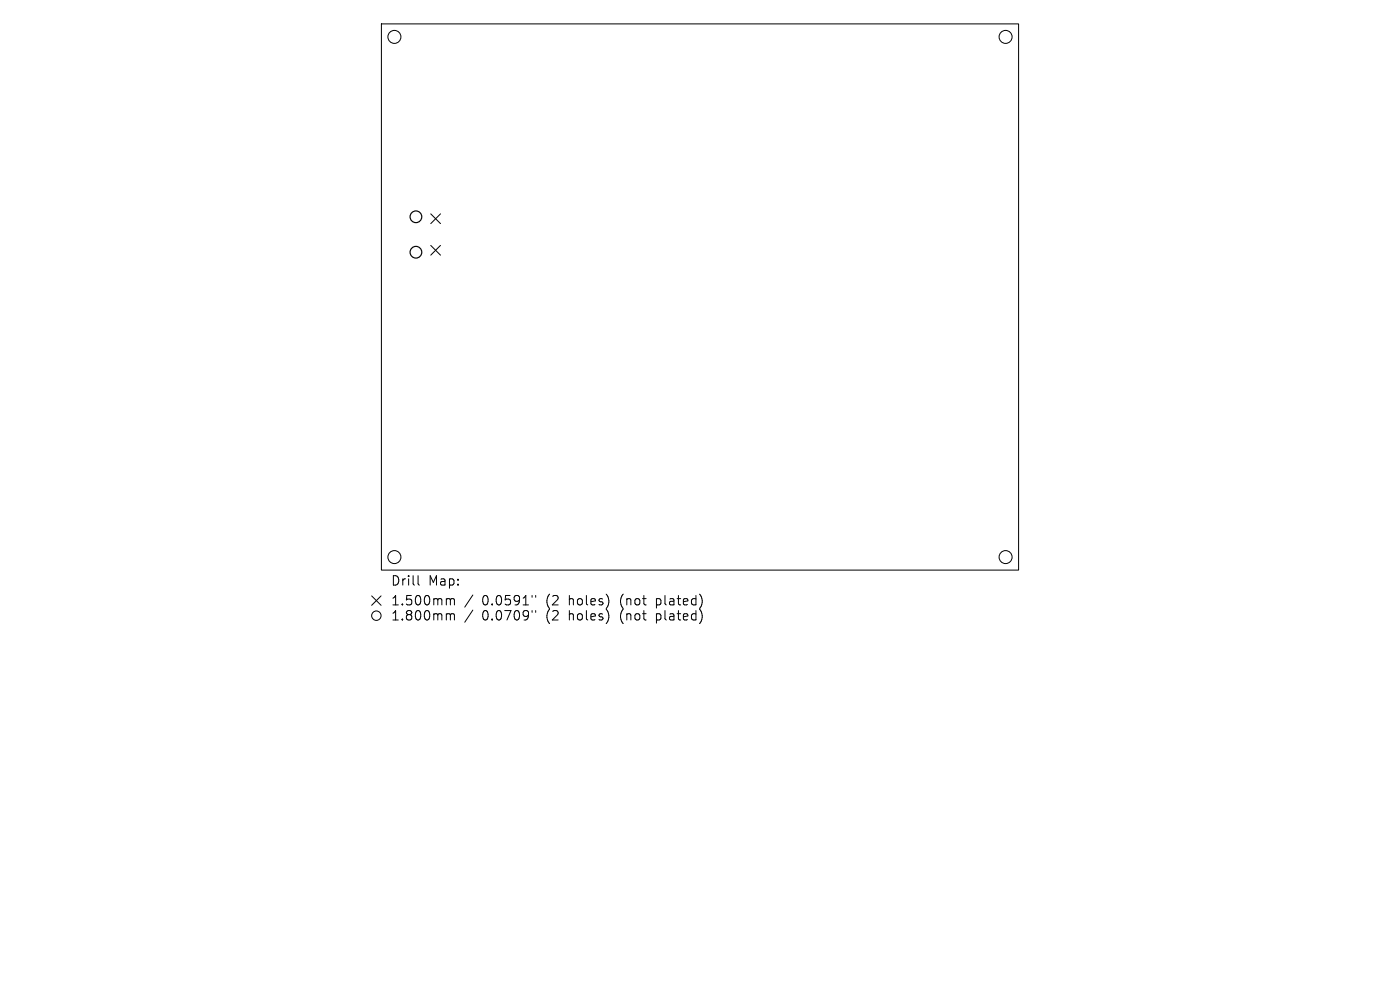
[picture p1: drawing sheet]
<svg xmlns="http://www.w3.org/2000/svg" width="297mm" height="210mm" viewBox="0 0 297 210" stroke-linecap="round" stroke-linejoin="round" font-family="sans-serif">
<defs><g id="words">
<g font-size="2.8">
<text x="82.8" y="124.5">Drill</text>
<text x="90.9" y="124.5">Map:</text>
<text x="82.8" y="128.7">1.500mm</text>
<text x="82.8" y="131.9">1.800mm</text>
<text x="102.3" y="128.7">0.0591&quot;</text>
<text x="102.3" y="131.9">0.0709&quot;</text>
<text x="116" y="128.7">(2</text>
<text x="116" y="131.9">(2</text>
<text x="121" y="128.7">holes)</text>
<text x="121" y="131.9">holes)</text>
<text x="132" y="128.7">(not</text>
<text x="132" y="131.9">(not</text>
<text x="139.9" y="128.7">plated)</text>
<text x="139.9" y="131.9">plated)</text>
</g>
</g></defs>
<g fill="none" stroke="#000" stroke-width=".21">
<path d="M80.9 5.1h135.2v115.8h-135.2zM91.4 45.4l2.1 2M91.4 52.1l2.1 2M93.5 45.4l-2.1 2M93.5 52.1l-2.1 2M78.8 126.4l2 2M80.8 126.4l-2 2M88.7 122.1v1.7l.3 .3M95 127l.5 .1v.2M95 130.2h.3l.2 .3M95.5 127.3l.3-.3 .5 .1 .1 1.2M95.5 127.3v1"/>
<path d="M95.5 130.5v1M95.5 130.5l.3-.3 .5 .1 .1 1.2M100.3 126.2l-1.7 2.6M100.3 129.4l-1.7 2.6M112.9 126.3v.4M112.9 129.5v.4M113.6 126.3v.4M113.6 129.5v.4"/>
<circle cx="83.7" cy="7.8" r="1.38"/>
<circle cx="213.3" cy="7.8" r="1.38"/>
<circle cx="83.7" cy="118.2" r="1.38"/>
<circle cx="213.3" cy="118.2" r="1.38"/>
<circle cx="79.8" cy="130.6" r="1"/>
</g>
<g fill="none" stroke="#000" stroke-width=".25">
<circle cx="88.2" cy="53.5" r="1.24"/>
<circle cx="88.2" cy="46" r="1.24"/>
</g>
<use href="#words"/>
</svg>
